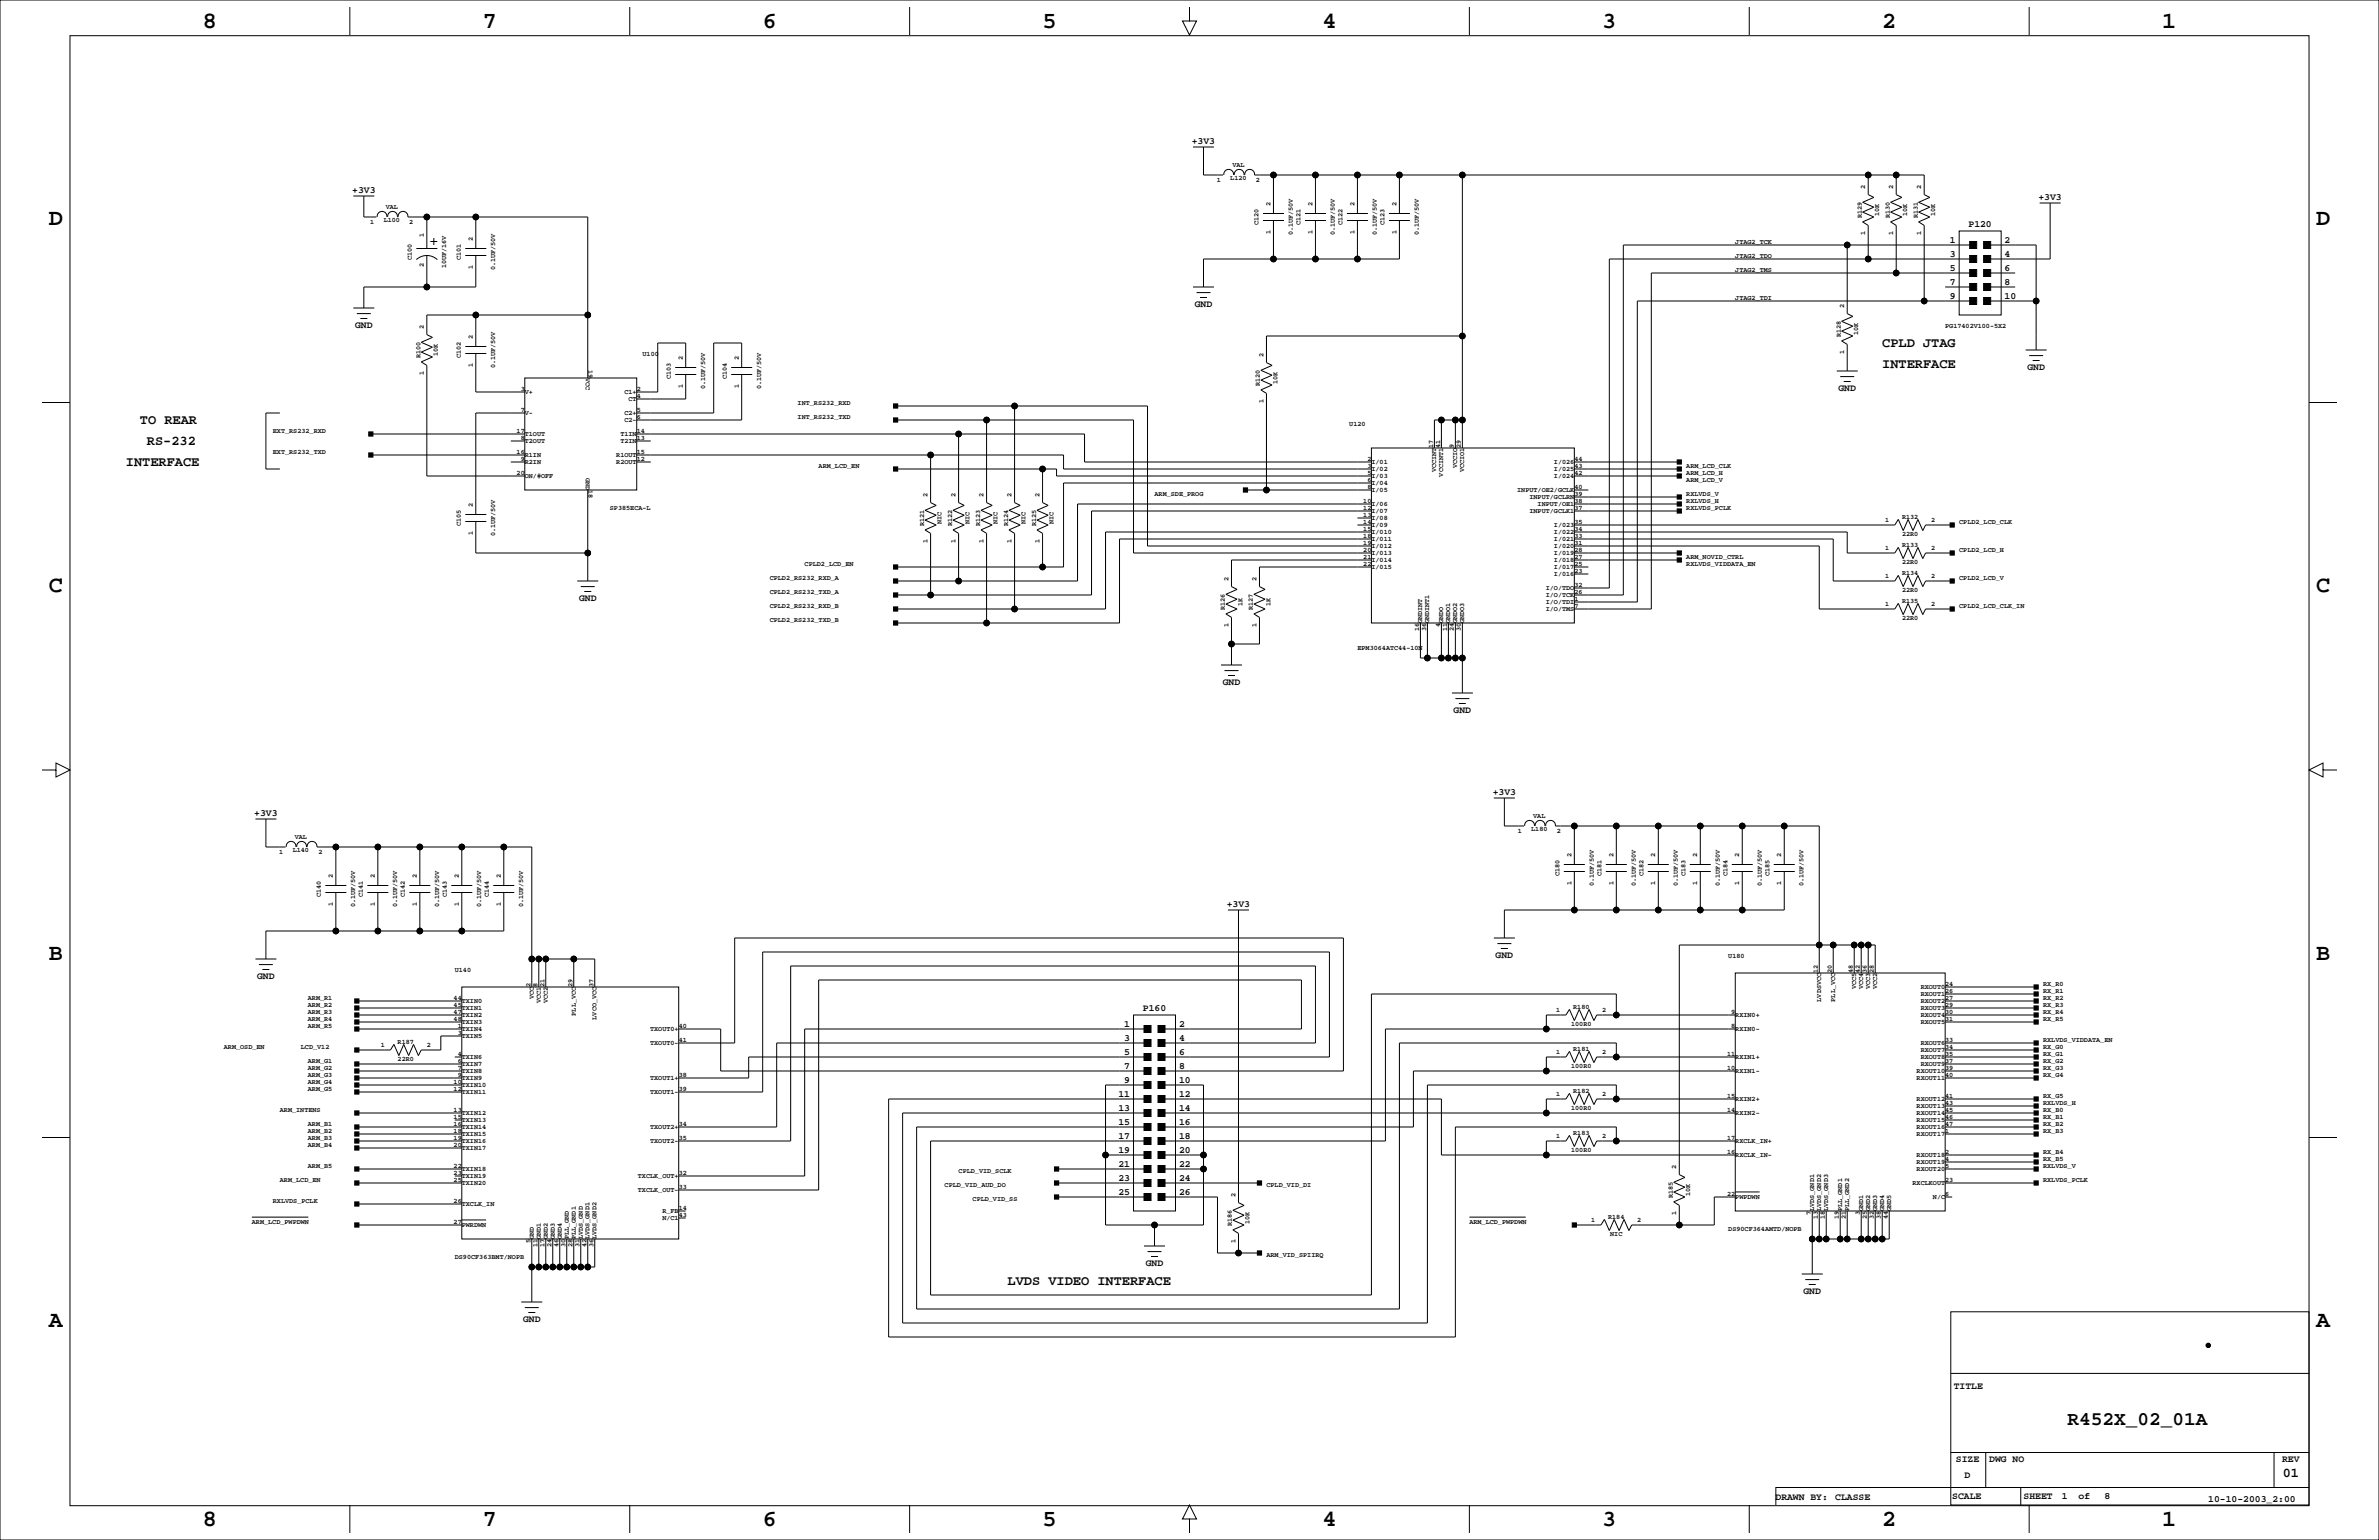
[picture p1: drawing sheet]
<svg xmlns="http://www.w3.org/2000/svg" width="864mm" height="559mm" viewBox="0 0 864 559" stroke-linecap="round" stroke-linejoin="round" font-family="sans-serif">
<defs><g id="words">
<g font-size="8.5">
<text x="73.7" y="10">8</text>
<text x="175.3" y="10">7</text>
<text x="276.9" y="10">6</text>
<text x="378.5" y="10">5</text>
<text x="480.1" y="10">4</text>
<text x="581.7" y="10">3</text>
<text x="683.3" y="10">2</text>
<text x="784.9" y="10">1</text>
<text x="17.8" y="81.6">D</text>
<text x="840.7" y="81.6">D</text>
<text x="17.8" y="215">C</text>
<text x="840.7" y="215">C</text>
<text x="17.8" y="348.3">B</text>
<text x="840.7" y="348.3">B</text>
<text x="17.8" y="481.7">A</text>
<text x="840.7" y="481.7">A</text>
<text x="73.7" y="553.8">8</text>
<text x="175.3" y="553.8">7</text>
<text x="276.9" y="553.8">6</text>
<text x="378.5" y="553.8">5</text>
<text x="480.1" y="553.8">4</text>
<text x="581.7" y="553.8">3</text>
<text x="683.3" y="553.8">2</text>
<text x="784.9" y="553.8">1</text>
</g>
<text font-size="7.1" x="750.6" y="517">R452X_02_01A</text>
<g font-size="4.9">
<text x="683.3" y="126">CPLD JTAG</text>
<text x="683.3" y="133.6">INTERFACE</text>
<text x="50.8" y="153.9">TO REAR</text>
<text x="53.3" y="161.6">RS-232</text>
<text x="45.7" y="169.2">INTERFACE</text>
<text x="365.8" y="466.4">LVDS VIDEO INTERFACE</text>
<text x="828.6" y="536.1">01</text>
</g>
<g font-size="3.5">
<text x="432.6" y="52.3">+3V3</text>
<text x="127.8" y="70.1">+3V3</text>
<text x="740" y="72.6">+3V3</text>
<text x="714.6" y="82.5">P120</text>
<text x="707.8" y="88.1">1</text>
<text x="727.7" y="88.1">2</text>
<text x="707.8" y="93.2">3</text>
<text x="727.7" y="93.2">4</text>
<text x="707.8" y="98.3">5</text>
<text x="727.7" y="98.3">6</text>
<text x="707.8" y="103.4">7</text>
<text x="727.7" y="103.4">8</text>
<text x="433.7" y="111.5">GND</text>
<text x="707.8" y="108.4">9</text>
<text x="727.7" y="108.4">10</text>
<text x="128.9" y="119.1">GND</text>
<text x="736" y="134.3">GND</text>
<text x="667.4" y="142">GND</text>
<text x="210.2" y="218.2">GND</text>
<text x="443.9" y="248.6">GND</text>
<text x="527.7" y="258.8">GND</text>
<text x="541.9" y="288.5">+3V3</text>
<text x="92.3" y="296.1">+3V3</text>
<text x="445.3" y="329.2">+3V3</text>
<text x="542.9" y="347.7">GND</text>
<text x="93.3" y="355.3">GND</text>
<text x="414.9" y="367">P160</text>
<text x="408.1" y="372.6">1</text>
<text x="408.1" y="377.7">3</text>
<text x="428" y="372.6">2</text>
<text x="428" y="377.7">4</text>
<text x="408.1" y="382.8">5</text>
<text x="428" y="382.8">6</text>
<text x="408.1" y="387.8">7</text>
<text x="428" y="387.8">8</text>
<text x="408.1" y="392.9">9</text>
<text x="428" y="392.9">10</text>
<text x="406" y="398">11</text>
<text x="428" y="398">12</text>
<text x="406" y="403.1">13</text>
<text x="428" y="403.1">14</text>
<text x="406" y="408.2">15</text>
<text x="406" y="413.2">17</text>
<text x="428" y="408.2">16</text>
<text x="428" y="413.2">18</text>
<text x="406" y="418.3">19</text>
<text x="428" y="418.3">20</text>
<text x="406" y="423.4">21</text>
<text x="428" y="423.4">22</text>
<text x="406" y="428.5">23</text>
<text x="428" y="428.5">24</text>
<text x="406" y="433.6">25</text>
<text x="428" y="433.6">26</text>
<text x="415.9" y="459.5">GND</text>
<text x="654.7" y="469.6">GND</text>
<text x="189.9" y="479.8">GND</text>
<text x="709.2" y="504.2">TITLE</text>
<text x="710" y="530.6">SIZE</text>
<text x="722.1" y="530.6">DWG NO</text>
<text x="828.4" y="530.6">REV</text>
<text x="713.2" y="536.2">D</text>
<text x="644.5" y="544.3">DRAWN BY:</text>
<text x="666.2" y="544.4">CLASSE</text>
<text x="708.7" y="544">SCALE</text>
<text x="734.6" y="544">SHEET</text>
<text x="748.5" y="544">1</text>
<text x="754.5" y="544">of</text>
<text x="764" y="544">8</text>
<text x="801.6" y="544.9">10-10-2003_2:00</text>
</g>
<g font-size="2.5">
<text x="441.7" y="66">1</text>
<text x="446.6" y="65.2">L120</text>
<text x="447.4" y="60.6">VAL</text>
<text x="455.9" y="66">2</text>
<text x="677.1" y="68.6" transform="rotate(-90 677.1 68.6)">2</text>
<text x="687.3" y="68.6" transform="rotate(-90 687.3 68.6)">2</text>
<text x="697.4" y="68.6" transform="rotate(-90 697.4 68.6)">2</text>
<text x="140" y="75.9">VAL</text>
<text x="461.2" y="74.7" transform="rotate(-90 461.2 74.7)">2</text>
<text x="476.4" y="74.7" transform="rotate(-90 476.4 74.7)">2</text>
<text x="491.7" y="74.7" transform="rotate(-90 491.7 74.7)">2</text>
<text x="506.9" y="74.7" transform="rotate(-90 506.9 74.7)">2</text>
<text x="134.4" y="81.2">1</text>
<text x="139.3" y="80.4">L100</text>
<text x="148.6" y="81.2">2</text>
<text x="456.9" y="81.7" transform="rotate(-90 456.9 81.7)">C120</text>
<text x="472.1" y="81.7" transform="rotate(-90 472.1 81.7)">C121</text>
<text x="487.4" y="81.7" transform="rotate(-90 487.4 81.7)">C122</text>
<text x="502.6" y="81.7" transform="rotate(-90 502.6 81.7)">C123</text>
<text x="675.8" y="79.2" transform="rotate(-90 675.8 79.2)">R129</text>
<text x="682.2" y="78.4" transform="rotate(-90 682.2 78.4)">10K</text>
<text x="686" y="79.2" transform="rotate(-90 686 79.2)">R130</text>
<text x="692.3" y="78.4" transform="rotate(-90 692.3 78.4)">10K</text>
<text x="696.1" y="79.2" transform="rotate(-90 696.1 79.2)">R131</text>
<text x="702.5" y="78.4" transform="rotate(-90 702.5 78.4)">10K</text>
<text x="153.9" y="85.9" transform="rotate(-90 153.9 85.9)">1</text>
<text x="171.6" y="87.4" transform="rotate(-90 171.6 87.4)">2</text>
<text x="461.2" y="84.8" transform="rotate(-90 461.2 84.8)">1</text>
<text x="469.3" y="85.4" transform="rotate(-90 469.3 85.4)">0.1UF/50V</text>
<text x="476.4" y="84.8" transform="rotate(-90 476.4 84.8)">1</text>
<text x="484.6" y="85.4" transform="rotate(-90 484.6 85.4)">0.1UF/50V</text>
<text x="491.7" y="84.8" transform="rotate(-90 491.7 84.8)">1</text>
<text x="499.8" y="85.4" transform="rotate(-90 499.8 85.4)">0.1UF/50V</text>
<text x="506.9" y="84.8" transform="rotate(-90 506.9 84.8)">1</text>
<text x="515" y="85.4" transform="rotate(-90 515 85.4)">0.1UF/50V</text>
<text x="629.9" y="88.4">JTAG2_TCK</text>
<text x="677.1" y="85.3" transform="rotate(-90 677.1 85.3)">1</text>
<text x="687.3" y="85.3" transform="rotate(-90 687.3 85.3)">1</text>
<text x="697.4" y="85.3" transform="rotate(-90 697.4 85.3)">1</text>
<text x="149.5" y="94.4" transform="rotate(-90 149.5 94.4)">C100</text>
<text x="167.3" y="94.4" transform="rotate(-90 167.3 94.4)">C101</text>
<text x="629.9" y="93.5">JTAG2_TDO</text>
<text x="153.9" y="96.7" transform="rotate(-90 153.9 96.7)">2</text>
<text x="162" y="97.4" transform="rotate(-90 162 97.4)">10UF/16V</text>
<text x="171.6" y="97.5" transform="rotate(-90 171.6 97.5)">1</text>
<text x="179.8" y="98.1" transform="rotate(-90 179.8 98.1)">0.1UF/50V</text>
<text x="629.9" y="98.6">JTAG2_TMS</text>
<text x="629.9" y="108.7">JTAG2_TDI</text>
<text x="669.5" y="111.8" transform="rotate(-90 669.5 111.8)">2</text>
<text x="153.9" y="119.4" transform="rotate(-90 153.9 119.4)">2</text>
<text x="706.1" y="118.9">PG17402V100-5X2</text>
<text x="171.6" y="122.9" transform="rotate(-90 171.6 122.9)">2</text>
<text x="668.2" y="122.3" transform="rotate(-90 668.2 122.3)">R128</text>
<text x="674.6" y="121.6" transform="rotate(-90 674.6 121.6)">10K</text>
<text x="152.6" y="130" transform="rotate(-90 152.6 130)">R100</text>
<text x="158.9" y="129.2" transform="rotate(-90 158.9 129.2)">10K</text>
<text x="167.3" y="130" transform="rotate(-90 167.3 130)">C102</text>
<text x="233.3" y="129">U100</text>
<text x="247.8" y="130.6" transform="rotate(-90 247.8 130.6)">2</text>
<text x="268.2" y="130.6" transform="rotate(-90 268.2 130.6)">2</text>
<text x="458.7" y="129.5" transform="rotate(-90 458.7 129.5)">2</text>
<text x="669.5" y="128.5" transform="rotate(-90 669.5 128.5)">1</text>
<text x="153.9" y="136.1" transform="rotate(-90 153.9 136.1)">1</text>
<text x="171.6" y="133.1" transform="rotate(-90 171.6 133.1)">1</text>
<text x="179.8" y="133.7" transform="rotate(-90 179.8 133.7)">0.1UF/50V</text>
<text x="212.7" y="137.2" transform="rotate(90 212.7 137.2)">VCC</text>
<text x="213.6" y="134.2" transform="rotate(90 213.6 134.2)">19</text>
<text x="243.5" y="137.6" transform="rotate(-90 243.5 137.6)">C103</text>
<text x="263.8" y="137.6" transform="rotate(-90 263.8 137.6)">C104</text>
<text x="189" y="141.7">3</text>
<text x="190.5" y="142.9">V+</text>
<text x="226.7" y="142.9">C1+</text>
<text x="231.1" y="141.7">2</text>
<text x="247.8" y="140.7" transform="rotate(-90 247.8 140.7)">1</text>
<text x="256" y="141.3" transform="rotate(-90 256 141.3)">0.1UF/50V</text>
<text x="268.2" y="140.7" transform="rotate(-90 268.2 140.7)">1</text>
<text x="276.3" y="141.3" transform="rotate(-90 276.3 141.3)">0.1UF/50V</text>
<text x="457.4" y="140.1" transform="rotate(-90 457.4 140.1)">R120</text>
<text x="463.7" y="139.4" transform="rotate(-90 463.7 139.4)">10K</text>
<text x="189" y="149.4">7</text>
<text x="228.2" y="145.5">CT</text>
<text x="231.1" y="149.4">5</text>
<text x="231.1" y="144.3">4</text>
<text x="289.6" y="146.8">INT_RS232_RXD</text>
<text x="458.7" y="146.3" transform="rotate(-90 458.7 146.3)">1</text>
<text x="190.5" y="150.6">V-</text>
<text x="226.7" y="153.1">C2-</text>
<text x="226.7" y="150.6">C2+</text>
<text x="231.1" y="151.9">6</text>
<text x="289.6" y="151.9">INT_RS232_TXD</text>
<text x="489.8" y="154.4">U120</text>
<text x="99.1" y="157">EXT_RS232_RXD</text>
<text x="187.5" y="157">17</text>
<text x="189" y="159.5">8</text>
<text x="190.5" y="160.7">T2OUT</text>
<text x="190.5" y="158.2">T1OUT</text>
<text x="225.2" y="160.7">T2IN</text>
<text x="225.2" y="158.2">T1IN</text>
<text x="231.1" y="159.5">13</text>
<text x="231.1" y="157">14</text>
<text x="99.1" y="164.6">EXT_RS232_TXD</text>
<text x="187.5" y="164.6">16</text>
<text x="189" y="167.1">9</text>
<text x="190.5" y="165.8">R1IN</text>
<text x="223.7" y="165.8">R1OUT</text>
<text x="231.1" y="167.1">12</text>
<text x="231.1" y="164.6">15</text>
<text x="496.4" y="167.1">2</text>
<text x="520.2" y="162.6" transform="rotate(-90 520.2 162.6)">17</text>
<text x="522.7" y="162.6" transform="rotate(-90 522.7 162.6)">41</text>
<text x="527.8" y="162.6" transform="rotate(-90 527.8 162.6)">9</text>
<text x="530.4" y="162.6" transform="rotate(-90 530.4 162.6)">29</text>
<text x="571.5" y="167.1">44</text>
<text x="187.5" y="172.2">20</text>
<text x="190.5" y="173.4">ON/#OFF</text>
<text x="190.5" y="168.3">R2IN</text>
<text x="212.7" y="173.4" transform="rotate(90 212.7 173.4)">GND</text>
<text x="223.7" y="168.3">R2OUT</text>
<text x="297.2" y="169.7">ARM_LCD_EN</text>
<text x="496.4" y="172.2">5</text>
<text x="496.4" y="169.7">3</text>
<text x="497.8" y="173.4">I/03</text>
<text x="497.8" y="170.9">I/02</text>
<text x="497.8" y="168.3">I/01</text>
<text x="521.4" y="171.4" transform="rotate(-90 521.4 171.4)">VCCINT</text>
<text x="523.9" y="172.9" transform="rotate(-90 523.9 172.9)">VCCINT1</text>
<text x="529" y="170" transform="rotate(-90 529 170)">VCCIO</text>
<text x="531.6" y="171.4" transform="rotate(-90 531.6 171.4)">VCCIO1</text>
<text x="564.1" y="173.4">I/024</text>
<text x="564.1" y="170.9">I/025</text>
<text x="564.1" y="168.3">I/026</text>
<text x="571.5" y="172.2">42</text>
<text x="571.5" y="169.7">43</text>
<text x="612.1" y="172.2">ARM_LCD_H</text>
<text x="612.1" y="169.7">ARM_LCD_CLK</text>
<text x="213.6" y="177.8" transform="rotate(90 213.6 177.8)">18</text>
<text x="419.1" y="179.8">ARM_SDE_PROG</text>
<text x="496.4" y="177.3">8</text>
<text x="496.4" y="174.8">6</text>
<text x="497.8" y="178.5">I/05</text>
<text x="497.8" y="176">I/04</text>
<text x="550.8" y="178.5">INPUT/OE2/GCLK</text>
<text x="571.5" y="179.8">39</text>
<text x="571.5" y="177.3">40</text>
<text x="612.1" y="179.8">RXLVDS_V</text>
<text x="612.1" y="174.8">ARM_LCD_V</text>
<text x="171.6" y="183.9" transform="rotate(-90 171.6 183.9)">2</text>
<text x="221.4" y="184.9">SP385ECA-L</text>
<text x="336.7" y="180.3" transform="rotate(-90 336.7 180.3)">2</text>
<text x="346.9" y="180.3" transform="rotate(-90 346.9 180.3)">2</text>
<text x="357.1" y="180.3" transform="rotate(-90 357.1 180.3)">2</text>
<text x="367.2" y="180.3" transform="rotate(-90 367.2 180.3)">2</text>
<text x="377.4" y="180.3" transform="rotate(-90 377.4 180.3)">2</text>
<text x="494.9" y="184.9">12</text>
<text x="494.9" y="182.4">10</text>
<text x="497.8" y="183.6">I/06</text>
<text x="555.2" y="181">INPUT/GCLRN</text>
<text x="558.2" y="183.6">INPUT/OE1</text>
<text x="571.5" y="184.9">37</text>
<text x="571.5" y="182.4">38</text>
<text x="612.1" y="182.4">RXLVDS_H</text>
<text x="612.1" y="184.9">RXLVDS_PCLK</text>
<text x="167.3" y="190.9" transform="rotate(-90 167.3 190.9)">C105</text>
<text x="335.5" y="190.9" transform="rotate(-90 335.5 190.9)">R121</text>
<text x="341.8" y="190.2" transform="rotate(-90 341.8 190.2)">NIC</text>
<text x="345.6" y="190.9" transform="rotate(-90 345.6 190.9)">R122</text>
<text x="352" y="190.2" transform="rotate(-90 352 190.2)">NIC</text>
<text x="355.8" y="190.9" transform="rotate(-90 355.8 190.9)">R123</text>
<text x="362.1" y="190.2" transform="rotate(-90 362.1 190.2)">NIC</text>
<text x="365.9" y="190.9" transform="rotate(-90 365.9 190.9)">R124</text>
<text x="372.3" y="190.2" transform="rotate(-90 372.3 190.2)">NIC</text>
<text x="376.1" y="190.9" transform="rotate(-90 376.1 190.9)">R125</text>
<text x="382.5" y="190.2" transform="rotate(-90 382.5 190.2)">NIC</text>
<text x="494.9" y="190">14</text>
<text x="494.9" y="187.5">13</text>
<text x="497.8" y="191.2">I/09</text>
<text x="497.8" y="188.7">I/08</text>
<text x="497.8" y="186.1">I/07</text>
<text x="555.2" y="186.1">INPUT/GCLK1</text>
<text x="564.1" y="191.2">I/023</text>
<text x="571.5" y="190">35</text>
<text x="684.3" y="189.4">1</text>
<text x="690.5" y="188.1">R132</text>
<text x="701" y="189.4">2</text>
<text x="711.2" y="190">CPLD2_LCD_CLK</text>
<text x="171.6" y="194" transform="rotate(-90 171.6 194)">1</text>
<text x="179.8" y="194.6" transform="rotate(-90 179.8 194.6)">0.1UF/50V</text>
<text x="336.7" y="197.1" transform="rotate(-90 336.7 197.1)">1</text>
<text x="346.9" y="197.1" transform="rotate(-90 346.9 197.1)">1</text>
<text x="357.1" y="197.1" transform="rotate(-90 357.1 197.1)">1</text>
<text x="367.2" y="197.1" transform="rotate(-90 367.2 197.1)">1</text>
<text x="377.4" y="197.1" transform="rotate(-90 377.4 197.1)">1</text>
<text x="494.9" y="197.6">19</text>
<text x="494.9" y="195.1">18</text>
<text x="494.9" y="192.5">15</text>
<text x="497.8" y="196.3">I/011</text>
<text x="497.8" y="193.7">I/010</text>
<text x="564.1" y="196.3">I/021</text>
<text x="564.1" y="193.7">I/022</text>
<text x="571.5" y="197.6">31</text>
<text x="571.5" y="195.1">33</text>
<text x="571.5" y="192.5">34</text>
<text x="690.5" y="194.5">22R0</text>
<text x="494.9" y="202.7">21</text>
<text x="494.9" y="200.2">20</text>
<text x="497.8" y="203.9">I/014</text>
<text x="497.8" y="201.4">I/013</text>
<text x="497.8" y="198.8">I/012</text>
<text x="564.1" y="203.9">I/018</text>
<text x="564.1" y="201.4">I/019</text>
<text x="564.1" y="198.8">I/020</text>
<text x="571.5" y="202.7">27</text>
<text x="571.5" y="200.2">28</text>
<text x="612.1" y="202.7">ARM_NOVID_CTRL</text>
<text x="684.3" y="199.6">1</text>
<text x="690.5" y="198.3">R133</text>
<text x="701" y="199.6">2</text>
<text x="711.2" y="200.2">CPLD2_LCD_H</text>
<text x="292.1" y="205.2">CPLD2_LCD_EN</text>
<text x="494.9" y="205.2">22</text>
<text x="497.8" y="206.4">I/015</text>
<text x="564.1" y="209">I/016</text>
<text x="564.1" y="206.4">I/017</text>
<text x="571.5" y="207.8">23</text>
<text x="571.5" y="205.2">25</text>
<text x="612.1" y="205.2">RXLVDS_VIDDATA_EN</text>
<text x="684.3" y="209.7">1</text>
<text x="690.5" y="208.5">R134</text>
<text x="690.5" y="204.7">22R0</text>
<text x="701" y="209.7">2</text>
<text x="279.4" y="210.3">CPLD2_RS232_RXD_A</text>
<text x="279.4" y="215.4">CPLD2_RS232_TXD_A</text>
<text x="446" y="210.8" transform="rotate(-90 446 210.8)">2</text>
<text x="456.1" y="210.8" transform="rotate(-90 456.1 210.8)">2</text>
<text x="561.1" y="214.1">I/O/TDO</text>
<text x="571.5" y="215.4">26</text>
<text x="571.5" y="212.9">32</text>
<text x="690.5" y="214.8">22R0</text>
<text x="711.2" y="210.3">CPLD2_LCD_V</text>
<text x="279.4" y="220.5">CPLD2_RS232_RXD_B</text>
<text x="444.7" y="221.4" transform="rotate(-90 444.7 221.4)">R126</text>
<text x="451" y="219.9" transform="rotate(-90 451 219.9)">1K</text>
<text x="454.8" y="221.4" transform="rotate(-90 454.8 221.4)">R127</text>
<text x="461.2" y="219.9" transform="rotate(-90 461.2 219.9)">1K</text>
<text x="561.1" y="216.6">I/O/TCK</text>
<text x="561.1" y="221.7">I/O/TMS</text>
<text x="561.1" y="219.1">I/O/TDI</text>
<text x="571.5" y="220.5">7</text>
<text x="571.5" y="217.9">1</text>
<text x="684.3" y="219.9">1</text>
<text x="690.5" y="218.6">R135</text>
<text x="701" y="219.9">2</text>
<text x="711.2" y="220.5">CPLD2_LCD_CLK_IN</text>
<text x="279.4" y="225.6">CPLD2_RS232_TXD_B</text>
<text x="446" y="227.5" transform="rotate(-90 446 227.5)">1</text>
<text x="456.1" y="227.5" transform="rotate(-90 456.1 227.5)">1</text>
<text x="516.3" y="226.1" transform="rotate(-90 516.3 226.1)">GNDINT</text>
<text x="518.9" y="226.1" transform="rotate(-90 518.9 226.1)">GNDINT1</text>
<text x="522.7" y="227.5" transform="rotate(-90 522.7 227.5)">4</text>
<text x="523.9" y="226.1" transform="rotate(-90 523.9 226.1)">GNDO</text>
<text x="526.5" y="226.1" transform="rotate(-90 526.5 226.1)">GNDO1</text>
<text x="529" y="226.1" transform="rotate(-90 529 226.1)">GNDO2</text>
<text x="531.6" y="226.1" transform="rotate(-90 531.6 226.1)">GNDO3</text>
<text x="690.5" y="225">22R0</text>
<text x="515.1" y="229" transform="rotate(-90 515.1 229)">16</text>
<text x="517.7" y="229" transform="rotate(-90 517.7 229)">36</text>
<text x="525.3" y="229" transform="rotate(-90 525.3 229)">11</text>
<text x="527.8" y="229" transform="rotate(-90 527.8 229)">24</text>
<text x="530.4" y="229" transform="rotate(-90 530.4 229)">30</text>
<text x="492.8" y="235.7">EPM3064ATC44-10N</text>
<text x="556.6" y="296.9">VAL</text>
<text x="107" y="304.5">VAL</text>
<text x="551" y="302.2">1</text>
<text x="555.8" y="301.4">L180</text>
<text x="565.2" y="302.2">2</text>
<text x="101.4" y="309.8">1</text>
<text x="106.3" y="309">L140</text>
<text x="115.6" y="309.8">2</text>
<text x="570.4" y="310.9" transform="rotate(-90 570.4 310.9)">2</text>
<text x="585.7" y="310.9" transform="rotate(-90 585.7 310.9)">2</text>
<text x="600.9" y="310.9" transform="rotate(-90 600.9 310.9)">2</text>
<text x="616.1" y="310.9" transform="rotate(-90 616.1 310.9)">2</text>
<text x="631.4" y="310.9" transform="rotate(-90 631.4 310.9)">2</text>
<text x="646.6" y="310.9" transform="rotate(-90 646.6 310.9)">2</text>
<text x="566.1" y="317.9" transform="rotate(-90 566.1 317.9)">C180</text>
<text x="581.3" y="317.9" transform="rotate(-90 581.3 317.9)">C181</text>
<text x="596.6" y="317.9" transform="rotate(-90 596.6 317.9)">C182</text>
<text x="611.8" y="317.9" transform="rotate(-90 611.8 317.9)">C183</text>
<text x="627.1" y="317.9" transform="rotate(-90 627.1 317.9)">C184</text>
<text x="642.3" y="317.9" transform="rotate(-90 642.3 317.9)">C185</text>
<text x="120.8" y="318.5" transform="rotate(-90 120.8 318.5)">2</text>
<text x="136.1" y="318.5" transform="rotate(-90 136.1 318.5)">2</text>
<text x="151.3" y="318.5" transform="rotate(-90 151.3 318.5)">2</text>
<text x="166.6" y="318.5" transform="rotate(-90 166.6 318.5)">2</text>
<text x="181.8" y="318.5" transform="rotate(-90 181.8 318.5)">2</text>
<text x="570.4" y="321" transform="rotate(-90 570.4 321)">1</text>
<text x="578.5" y="321.6" transform="rotate(-90 578.5 321.6)">0.1UF/50V</text>
<text x="585.7" y="321" transform="rotate(-90 585.7 321)">1</text>
<text x="593.8" y="321.6" transform="rotate(-90 593.8 321.6)">0.1UF/50V</text>
<text x="600.9" y="321" transform="rotate(-90 600.9 321)">1</text>
<text x="609" y="321.6" transform="rotate(-90 609 321.6)">0.1UF/50V</text>
<text x="616.1" y="321" transform="rotate(-90 616.1 321)">1</text>
<text x="624.3" y="321.6" transform="rotate(-90 624.3 321.6)">0.1UF/50V</text>
<text x="631.4" y="321" transform="rotate(-90 631.4 321)">1</text>
<text x="639.5" y="321.6" transform="rotate(-90 639.5 321.6)">0.1UF/50V</text>
<text x="646.6" y="321" transform="rotate(-90 646.6 321)">1</text>
<text x="654.7" y="321.6" transform="rotate(-90 654.7 321.6)">0.1UF/50V</text>
<text x="116.5" y="325.5" transform="rotate(-90 116.5 325.5)">C140</text>
<text x="120.8" y="328.6" transform="rotate(-90 120.8 328.6)">1</text>
<text x="129" y="329.2" transform="rotate(-90 129 329.2)">0.1UF/50V</text>
<text x="131.8" y="325.5" transform="rotate(-90 131.8 325.5)">C141</text>
<text x="136.1" y="328.6" transform="rotate(-90 136.1 328.6)">1</text>
<text x="144.2" y="329.2" transform="rotate(-90 144.2 329.2)">0.1UF/50V</text>
<text x="147" y="325.5" transform="rotate(-90 147 325.5)">C142</text>
<text x="151.3" y="328.6" transform="rotate(-90 151.3 328.6)">1</text>
<text x="159.4" y="329.2" transform="rotate(-90 159.4 329.2)">0.1UF/50V</text>
<text x="162.2" y="325.5" transform="rotate(-90 162.2 325.5)">C143</text>
<text x="166.6" y="328.6" transform="rotate(-90 166.6 328.6)">1</text>
<text x="174.7" y="329.2" transform="rotate(-90 174.7 329.2)">0.1UF/50V</text>
<text x="177.5" y="325.5" transform="rotate(-90 177.5 325.5)">C144</text>
<text x="181.8" y="328.6" transform="rotate(-90 181.8 328.6)">1</text>
<text x="189.9" y="329.2" transform="rotate(-90 189.9 329.2)">0.1UF/50V</text>
<text x="627.4" y="347.5">U180</text>
<text x="165.1" y="352.6">U140</text>
<text x="659.9" y="353.1" transform="rotate(-90 659.9 353.1)">12</text>
<text x="665" y="353.1" transform="rotate(-90 665 353.1)">20</text>
<text x="672.6" y="353.1" transform="rotate(-90 672.6 353.1)">48</text>
<text x="675.1" y="353.1" transform="rotate(-90 675.1 353.1)">42</text>
<text x="677.7" y="353.1" transform="rotate(-90 677.7 353.1)">36</text>
<text x="680.2" y="353.1" transform="rotate(-90 680.2 353.1)">28</text>
<text x="192.5" y="358.1" transform="rotate(-90 192.5 358.1)">2</text>
<text x="195.1" y="358.1" transform="rotate(-90 195.1 358.1)">8</text>
<text x="197.6" y="358.1" transform="rotate(-90 197.6 358.1)">21</text>
<text x="207.8" y="358.1" transform="rotate(-90 207.8 358.1)">29</text>
<text x="215.4" y="358.1" transform="rotate(-90 215.4 358.1)">37</text>
<text x="673.8" y="359" transform="rotate(-90 673.8 359)">VCC5</text>
<text x="676.3" y="359" transform="rotate(-90 676.3 359)">VCC4</text>
<text x="678.9" y="359" transform="rotate(-90 678.9 359)">VCC3</text>
<text x="681.4" y="359" transform="rotate(-90 681.4 359)">VCC2</text>
<text x="697.2" y="358.8">RXOUT0</text>
<text x="706.1" y="357.6">24</text>
<text x="741.7" y="357.6">RX_R0</text>
<text x="111.8" y="365.3">ARM_R2</text>
<text x="111.8" y="362.7">ARM_R1</text>
<text x="164.7" y="365.3">45</text>
<text x="164.7" y="362.7">44</text>
<text x="167.6" y="363.9">TXIN0</text>
<text x="193.7" y="362.6" transform="rotate(-90 193.7 362.6)">VCC</text>
<text x="196.3" y="364.1" transform="rotate(-90 196.3 364.1)">VCC1</text>
<text x="198.8" y="364.1" transform="rotate(-90 198.8 364.1)">VCC2</text>
<text x="571.1" y="365.9">R180</text>
<text x="661.1" y="363.4" transform="rotate(-90 661.1 363.4)">LVDSVCC</text>
<text x="666.2" y="363.4" transform="rotate(-90 666.2 363.4)">PLL_VCC</text>
<text x="697.2" y="363.9">RXOUT2</text>
<text x="697.2" y="361.4">RXOUT1</text>
<text x="706.1" y="365.3">29</text>
<text x="706.1" y="362.7">27</text>
<text x="706.1" y="360.2">26</text>
<text x="741.7" y="365.3">RX_R3</text>
<text x="741.7" y="362.7">RX_R2</text>
<text x="741.7" y="360.2">RX_R1</text>
<text x="111.8" y="370.3">ARM_R4</text>
<text x="111.8" y="367.8">ARM_R3</text>
<text x="164.7" y="370.3">48</text>
<text x="164.7" y="367.8">47</text>
<text x="167.6" y="371.5">TXIN3</text>
<text x="167.6" y="369">TXIN2</text>
<text x="167.6" y="366.5">TXIN1</text>
<text x="209" y="368.5" transform="rotate(-90 209 368.5)">PLL_VCC</text>
<text x="216.6" y="370" transform="rotate(-90 216.6 370)">LVCO_VCC</text>
<text x="564.9" y="367.2">1</text>
<text x="581.7" y="367.2">2</text>
<text x="628.4" y="367.8">9</text>
<text x="629.9" y="369">RXIN0+</text>
<text x="697.2" y="371.5">RXOUT5</text>
<text x="697.2" y="369">RXOUT4</text>
<text x="697.2" y="366.5">RXOUT3</text>
<text x="706.1" y="370.3">31</text>
<text x="706.1" y="367.8">30</text>
<text x="741.7" y="370.3">RX_R5</text>
<text x="741.7" y="367.8">RX_R4</text>
<text x="111.8" y="372.9">ARM_R5</text>
<text x="166.2" y="375.4">3</text>
<text x="166.2" y="372.9">1</text>
<text x="167.6" y="376.6">TXIN5</text>
<text x="167.6" y="374.1">TXIN4</text>
<text x="236" y="374.1">TXOUT0+</text>
<text x="246.4" y="372.9">40</text>
<text x="246.4" y="378">41</text>
<text x="570.3" y="372.3">100R0</text>
<text x="628.4" y="372.9">8</text>
<text x="629.9" y="374.1">RXIN0-</text>
<text x="706.1" y="378">33</text>
<text x="741.7" y="378">RXLVDS_VIDDATA_EN</text>
<text x="81.3" y="380.5">ARM_OSD_EN</text>
<text x="109.2" y="380.5">LCD_V12</text>
<text x="138.2" y="379.9">1</text>
<text x="144.4" y="378.6">R187</text>
<text x="154.9" y="379.9">2</text>
<text x="166.2" y="383">4</text>
<text x="236" y="379.2">TXOUT0-</text>
<text x="564.9" y="382.5">1</text>
<text x="571.1" y="381.2">R181</text>
<text x="581.7" y="382.5">2</text>
<text x="627" y="383">11</text>
<text x="697.2" y="381.7">RXOUT7</text>
<text x="697.2" y="379.2">RXOUT6</text>
<text x="706.1" y="383">35</text>
<text x="706.1" y="380.5">34</text>
<text x="741.7" y="383">RX_G1</text>
<text x="741.7" y="380.5">RX_G0</text>
<text x="111.8" y="388.1">ARM_G2</text>
<text x="111.8" y="385.6">ARM_G1</text>
<text x="144.4" y="385">22R0</text>
<text x="166.2" y="388.1">7</text>
<text x="166.2" y="385.6">6</text>
<text x="167.6" y="389.3">TXIN8</text>
<text x="167.6" y="386.8">TXIN7</text>
<text x="167.6" y="384.2">TXIN6</text>
<text x="570.3" y="387.5">100R0</text>
<text x="627" y="388.1">10</text>
<text x="629.9" y="389.3">RXIN1-</text>
<text x="629.9" y="384.2">RXIN1+</text>
<text x="695.7" y="389.3">RXOUT10</text>
<text x="697.2" y="386.8">RXOUT9</text>
<text x="697.2" y="384.2">RXOUT8</text>
<text x="706.1" y="388.1">39</text>
<text x="706.1" y="385.6">37</text>
<text x="741.7" y="388.1">RX_G3</text>
<text x="741.7" y="385.6">RX_G2</text>
<text x="111.8" y="395.7">ARM_G5</text>
<text x="111.8" y="393.2">ARM_G4</text>
<text x="111.8" y="390.7">ARM_G3</text>
<text x="164.7" y="395.7">12</text>
<text x="164.7" y="393.2">10</text>
<text x="166.2" y="390.7">9</text>
<text x="167.6" y="394.4">TXIN10</text>
<text x="167.6" y="391.9">TXIN9</text>
<text x="236" y="391.9">TXOUT1+</text>
<text x="246.4" y="395.7">39</text>
<text x="246.4" y="390.7">38</text>
<text x="695.7" y="391.9">RXOUT11</text>
<text x="706.1" y="390.7">40</text>
<text x="741.7" y="390.7">RX_G4</text>
<text x="167.6" y="396.9">TXIN11</text>
<text x="236" y="396.9">TXOUT1-</text>
<text x="564.9" y="397.7">1</text>
<text x="571.1" y="396.4">R182</text>
<text x="581.7" y="397.7">2</text>
<text x="627" y="398.3">15</text>
<text x="629.9" y="399.5">RXIN2+</text>
<text x="695.7" y="399.5">RXOUT12</text>
<text x="706.1" y="400.8">43</text>
<text x="706.1" y="398.3">41</text>
<text x="741.7" y="400.8">RXLVDS_H</text>
<text x="741.7" y="398.3">RX_G5</text>
<text x="101.6" y="403.4">ARM_INTENS</text>
<text x="164.7" y="405.9">15</text>
<text x="164.7" y="403.4">13</text>
<text x="167.6" y="407.1">TXIN13</text>
<text x="167.6" y="404.6">TXIN12</text>
<text x="570.3" y="402.8">100R0</text>
<text x="627" y="403.4">14</text>
<text x="629.9" y="404.6">RXIN2-</text>
<text x="695.7" y="407.1">RXOUT15</text>
<text x="695.7" y="404.6">RXOUT14</text>
<text x="695.7" y="402">RXOUT13</text>
<text x="706.1" y="405.9">46</text>
<text x="706.1" y="403.4">45</text>
<text x="741.7" y="405.9">RX_B1</text>
<text x="741.7" y="403.4">RX_B0</text>
<text x="111.8" y="413.5">ARM_B3</text>
<text x="111.8" y="411">ARM_B2</text>
<text x="111.8" y="408.4">ARM_B1</text>
<text x="164.7" y="413.5">19</text>
<text x="164.7" y="411">18</text>
<text x="164.7" y="408.4">16</text>
<text x="167.6" y="412.2">TXIN15</text>
<text x="167.6" y="409.6">TXIN14</text>
<text x="236" y="409.6">TXOUT2+</text>
<text x="246.4" y="413.5">35</text>
<text x="246.4" y="408.4">34</text>
<text x="564.9" y="412.9">1</text>
<text x="571.1" y="411.7">R183</text>
<text x="581.7" y="412.9">2</text>
<text x="627" y="413.5">17</text>
<text x="695.7" y="412.2">RXOUT17</text>
<text x="695.7" y="409.6">RXOUT16</text>
<text x="706.1" y="411">1</text>
<text x="706.1" y="408.4">47</text>
<text x="741.7" y="411">RX_B3</text>
<text x="741.7" y="408.4">RX_B2</text>
<text x="111.8" y="416.1">ARM_B4</text>
<text x="164.7" y="416.1">20</text>
<text x="167.6" y="417.3">TXIN17</text>
<text x="167.6" y="414.7">TXIN16</text>
<text x="236" y="414.7">TXOUT2-</text>
<text x="570.3" y="418">100R0</text>
<text x="627" y="418.6">16</text>
<text x="629.9" y="414.7">RXCLK_IN+</text>
<text x="629.9" y="419.8">RXCLK_IN-</text>
<text x="695.7" y="419.8">RXOUT18</text>
<text x="706.1" y="418.6">2</text>
<text x="741.7" y="418.6">RX_B4</text>
<text x="111.8" y="423.7">ARM_B5</text>
<text x="164.7" y="423.7">22</text>
<text x="167.6" y="424.9">TXIN18</text>
<text x="348" y="425.8">CPLD_VID_SCLK</text>
<text x="608.5" y="424.2" transform="rotate(-90 608.5 424.2)">2</text>
<text x="695.7" y="424.9">RXOUT20</text>
<text x="695.7" y="422.3">RXOUT19</text>
<text x="706.1" y="423.7">5</text>
<text x="706.1" y="421.1">4</text>
<text x="741.7" y="423.7">RXLVDS_V</text>
<text x="741.7" y="421.1">RX_B5</text>
<text x="101.6" y="428.8">ARM_LCD_EN</text>
<text x="164.7" y="428.8">25</text>
<text x="164.7" y="426.2">23</text>
<text x="167.6" y="430">TXIN20</text>
<text x="167.6" y="427.4">TXIN19</text>
<text x="231.6" y="427.4">TXCLK_OUT+</text>
<text x="246.4" y="431.3">33</text>
<text x="246.4" y="426.2">32</text>
<text x="342.9" y="430.9">CPLD_VID_AUD_DO</text>
<text x="459.7" y="430.9">CPLD_VID_DI</text>
<text x="694.3" y="430">RXCLKOUT</text>
<text x="706.1" y="428.8">23</text>
<text x="741.7" y="428.8">RXLVDS_PCLK</text>
<text x="99.1" y="436.4">RXLVDS_PCLK</text>
<text x="164.7" y="436.4">26</text>
<text x="167.6" y="437.6">TXCLK_IN</text>
<text x="231.6" y="432.5">TXCLK_OUT-</text>
<text x="353.1" y="436">CPLD_VID_SS</text>
<text x="448.5" y="434.3" transform="rotate(-90 448.5 434.3)">2</text>
<text x="607.2" y="434.8" transform="rotate(-90 607.2 434.8)">R185</text>
<text x="613.6" y="434" transform="rotate(-90 613.6 434)">10K</text>
<text x="627" y="433.8">22</text>
<text x="629.9" y="435">PWPDWN</text>
<text x="701.7" y="435">N/C</text>
<text x="706.1" y="433.8">6</text>
<text x="91.4" y="444">ARM_LCD_PWPDWN</text>
<text x="164.7" y="444">27</text>
<text x="240.5" y="442.7">N/C1</text>
<text x="240.5" y="440.1">R_FB</text>
<text x="246.4" y="441.5">43</text>
<text x="246.4" y="438.9">14</text>
<text x="533.4" y="444">ARM_LCD_PWPDWN</text>
<text x="577.6" y="443.4">1</text>
<text x="583.8" y="442.1">R184</text>
<text x="594.4" y="443.4">2</text>
<text x="608.5" y="440.9" transform="rotate(-90 608.5 440.9)">1</text>
<text x="657.4" y="440.9" transform="rotate(-90 657.4 440.9)">7</text>
<text x="658.6" y="439.4" transform="rotate(-90 658.6 439.4)">LVDS_GND1</text>
<text x="659.9" y="442.4" transform="rotate(-90 659.9 442.4)">13</text>
<text x="661.1" y="439.4" transform="rotate(-90 661.1 439.4)">LVDS_GND2</text>
<text x="662.4" y="442.4" transform="rotate(-90 662.4 442.4)">18</text>
<text x="663.6" y="439.4" transform="rotate(-90 663.6 439.4)">LVDS_GND3</text>
<text x="667.5" y="442.4" transform="rotate(-90 667.5 442.4)">19</text>
<text x="668.7" y="439.4" transform="rotate(-90 668.7 439.4)">PLL_GND1</text>
<text x="670.1" y="442.4" transform="rotate(-90 670.1 442.4)">21</text>
<text x="671.3" y="439.4" transform="rotate(-90 671.3 439.4)">PLL_GND2</text>
<text x="675.1" y="440.9" transform="rotate(-90 675.1 440.9)">3</text>
<text x="676.3" y="439.4" transform="rotate(-90 676.3 439.4)">GND1</text>
<text x="677.7" y="442.4" transform="rotate(-90 677.7 442.4)">25</text>
<text x="678.9" y="439.4" transform="rotate(-90 678.9 439.4)">GND2</text>
<text x="680.2" y="442.4" transform="rotate(-90 680.2 442.4)">32</text>
<text x="681.4" y="439.4" transform="rotate(-90 681.4 439.4)">GND3</text>
<text x="682.8" y="442.4" transform="rotate(-90 682.8 442.4)">38</text>
<text x="684" y="439.4" transform="rotate(-90 684 439.4)">GND4</text>
<text x="685.3" y="442.4" transform="rotate(-90 685.3 442.4)">44</text>
<text x="686.5" y="439.4" transform="rotate(-90 686.5 439.4)">GND5</text>
<text x="167.6" y="445.2">PWRDWN</text>
<text x="193.7" y="449.6" transform="rotate(-90 193.7 449.6)">GND</text>
<text x="196.3" y="449.6" transform="rotate(-90 196.3 449.6)">GND1</text>
<text x="198.8" y="449.6" transform="rotate(-90 198.8 449.6)">GND2</text>
<text x="201.4" y="449.6" transform="rotate(-90 201.4 449.6)">GND3</text>
<text x="203.9" y="449.6" transform="rotate(-90 203.9 449.6)">GND4</text>
<text x="206.4" y="449.6" transform="rotate(-90 206.4 449.6)">PLL_GND</text>
<text x="209" y="449.6" transform="rotate(-90 209 449.6)">PLL_GND1</text>
<text x="211.5" y="449.6" transform="rotate(-90 211.5 449.6)">LVDS_GND</text>
<text x="214.1" y="449.6" transform="rotate(-90 214.1 449.6)">LVDS_GND1</text>
<text x="216.6" y="449.6" transform="rotate(-90 216.6 449.6)">LVDS_GND2</text>
<text x="447.2" y="444.9" transform="rotate(-90 447.2 444.9)">R186</text>
<text x="453.6" y="444.2" transform="rotate(-90 453.6 444.2)">10K</text>
<text x="584.5" y="448.5">NIC</text>
<text x="627.4" y="446.5">DS90CF364AMTD/NOPB</text>
<text x="192.5" y="451.1" transform="rotate(-90 192.5 451.1)">5</text>
<text x="195.1" y="452.5" transform="rotate(-90 195.1 452.5)">11</text>
<text x="197.6" y="452.5" transform="rotate(-90 197.6 452.5)">17</text>
<text x="200.2" y="452.5" transform="rotate(-90 200.2 452.5)">24</text>
<text x="202.7" y="452.5" transform="rotate(-90 202.7 452.5)">46</text>
<text x="205.2" y="452.5" transform="rotate(-90 205.2 452.5)">30</text>
<text x="207.8" y="452.5" transform="rotate(-90 207.8 452.5)">28</text>
<text x="210.3" y="452.5" transform="rotate(-90 210.3 452.5)">31</text>
<text x="212.9" y="452.5" transform="rotate(-90 212.9 452.5)">42</text>
<text x="215.4" y="452.5" transform="rotate(-90 215.4 452.5)">36</text>
<text x="448.5" y="451.1" transform="rotate(-90 448.5 451.1)">1</text>
<text x="165.1" y="456.7">DS90CF363BMT/NOPB</text>
<text x="459.7" y="456.3">ARM_VID_SPIIRQ</text>
</g>
</g></defs>
<g fill="none" stroke="#000" stroke-width=".36">
<path d="M0 0h863.6v558.8h-863.6zM25.4 13h812.8v533.4h-812.8zM127 2.5v10.2M228.6 2.5v10.2M330.2 2.5v10.2M431.8 2.5v5.1h2.5l-2.5 5.1-2.5-5.1h2.5M533.4 2.5v10.2M635 2.5v10.2M736.6 2.5v10.2M433.1 53.3h7.6M436.9 53.3v10.2h7.1M128.3 71.1h7.6"/>
<path d="M132.1 71.1v7.6h4.6M136.9 78.7a1.78 1.78 0 0 1 1.8-2 1.78 1.78 0 0 1 1.7 2M140.7 78.7a1.78 1.78 0 0 1 1.8-2 1.78 1.78 0 0 1 1.8 2M144.5 78.7a1.78 1.78 0 0 1 1.8-2 1.78 1.78 0 0 1 1.8 2h65.3v58.5M154.9 78.7v11.5M172.7 78.7v11.5M444.3 63.5a1.78 1.78 0 0 1 1.7-2 1.78 1.78 0 0 1 1.8 2M448.1 63.5a1.78 1.78 0 0 1 1.7-2 1.78 1.78 0 0 1 1.8 2M451.9 63.5a1.78 1.78 0 0 1 1.8-2 1.78 1.78 0 0 1 1.7 2h243.1v7.1l2 1-4 1.8 4 1.8-4 1.8 4 1.7-4 1.8 2 1.3v27.4M458.5 77.5h7.6M462.3 63.5v14M473.7 77.5h7.6"/>
<path d="M477.5 63.5v14M488.9 77.5h7.7M492.8 63.5v14M504.2 77.5h7.6M508 63.5v14M530.9 63.5v99.1M678.2 63.5v7.1l2 1-4.1 1.8 4.1 1.8-4.1 1.8 4.1 1.7-4.1 1.8 2.1 1.3v12.2M688.3 63.5v7.1l2.1 1-4.1 1.8 4.1 1.8-4.1 1.8 4.1 1.7-4.1 1.8 2 1.3v17.3M740.4 73.7h7.6M744.2 73.7v20.3h-21.6M151.1 94.2a5.6 5.6 0 0 1 7.7 0M151.1 90.2h7.6"/>
<path d="M154.9 92.7v11.4M156.2 87.6h2.5M157.5 86.4v2.5M168.9 92.7h7.6M168.9 90.2h7.6M172.7 92.7v11.4h-40.6v7.7M458.5 80h7.6M462.3 80v14M473.7 80h7.6M477.5 80v14M488.9 80h7.7M492.8 80v14"/>
<path d="M504.2 80h7.6M508 80v14h-71.1v10.1M670.6 88.9v24.9l2 1-4.1 1.8 4.1 1.8-4.1 1.7 4.1 1.8-4.1 1.8 2.1 1.3v9.6M711.2 83.8h15.2v30.5h-15.2zM715 94h-130.8v119.4h-12.7M715 99.1h-115.6v121.9h-27.9M715 88.9h-125.7v127h-17.8M722.6 88.9h16.5v38.1M722.6 99.1h8.9M128.3 111.8h7.6M129.5 113.8h5.1M130.8 115.6h2.5"/>
<path d="M172.7 114.3v11.4M213.4 114.3h-58.5v7.1l2.1 1-4.1 1.8 4.1 1.8-4.1 1.8 4.1 1.7-4.1 1.8 2 1.3v40.1h35.6M433.1 104.1h7.6M434.3 106.2h5.1M435.6 107.9h2.5M706.1 104.1h8.9M715 109.2h-120.6v109.2h-22.9M722.6 104.1h8.9M722.6 109.2h16.5M168.9 128.3h7.6M168.9 125.7h7.6M172.7 128.3v13.9h17.8"/>
<path d="M190.5 137.2h40.6v40.6h-40.6zM245.1 135.9h7.6M245.1 133.3h7.6M248.9 133.3v-8.8h-10.1v17.7h-7.7M248.9 135.9v8.9h-17.8M265.4 135.9h7.6M265.4 133.3h7.6M269.2 133.3v-8.8h-10.1v25.4h-28M269.2 135.9v16.5h-38.1M530.9 121.9h-71.2v9.7l2.1 1-4.1 1.8 4.1 1.7-4.1 1.8 4.1 1.8-4.1 1.8 2 1.2v35.1M666.7 134.6h7.7M668 136.7h5.1"/>
<path d="M669.3 138.4h2.5M735.3 127h7.6M736.6 129h5.1M737.9 130.8h2.5M15.2 146.1h10.2M101.6 149.9h-5.1v20.3h5.1M134.6 157.5h55.9M190.5 149.9h-17.8v36.8M231.1 157.5h162.6v10.1h104.1M325.1 147.3h91.5v50.8h81.2M325.1 152.4h86.4v48.3h86.3M348 157.5v24.9l2 1-4.1 1.8 4.1 1.7-4.1 1.8 4.1 1.8-4.1 1.8 2.1 1.2v17.3"/>
<path d="M358.1 152.4v30l2.1 1-4.1 1.8 4.1 1.7-4.1 1.8 4.1 1.8-4.1 1.8 2 1.2v32.6M368.3 147.3v35.1l2 1-4 1.8 4 1.7-4 1.8 4 1.8-4 1.8 2 1.2v27.5M523.2 152.4v10.2M528.3 152.4v10.2M530.9 152.4h-10.2v10.2M838.2 146.1h10.2M134.6 165.1h55.9M185.4 167.6h5.1M185.4 160h5.1M213.4 177.8v33M231.1 165.1h155v5.1h111.7M231.1 167.6h5.1"/>
<path d="M231.1 160h5.1M325.1 170.2h58.4v2.5h114.3M337.8 165.1v17.3l2.1 1-4.1 1.8 4.1 1.7-4.1 1.8 4.1 1.8-4.1 1.8 2 1.2v22.4M378.5 170.2v12.2l2 1-4.1 1.8 4.1 1.7-4.1 1.8 4.1 1.8-4.1 1.8 2.1 1.2v12.2M452.1 177.8h45.7M497.8 162.6h73.7v63.5h-73.7zM497.8 175.3h-111.7v30.4h-61M571.5 172.7h38.1M571.5 170.2h38.1M571.5 167.6h38.1M571.5 177.8h5.1M168.9 189.2h7.6"/>
<path d="M168.9 186.7h7.6M172.7 189.2v11.5h40.7M492.8 190.5h5M492.8 188h5M497.8 193h-96.5v28h-76.2M497.8 195.6h-91.4v30.5h-81.3M497.8 185.4h-101.6v30.5h-71.1M497.8 182.9h-106.6v27.9h-66.1M571.5 198.1h88.9v22.9h27.4l1.3-2.1 1.8 4.1 1.8-4.1 1.7 4.1 1.8-4.1 1.8 4.1 1-2h9.7M571.5 193h99.1v7.7h17.2l1.3-2.1 1.8 4.1 1.8-4.1 1.7 4.1 1.8-4.1 1.8 4.1 1-2h9.7M571.5 195.6h94v15.2h22.3l1.3-2 1.8 4.1 1.8-4.1 1.7 4.1 1.8-4.1 1.8 4.1 1-2.1h9.7M571.5 185.4h38.1"/>
<path d="M571.5 182.9h38.1M571.5 190.5h116.3l1.3-2 1.8 4 1.8-4 1.7 4 1.8-4 1.8 4 1-2h9.7M571.5 180.3h38.1M209.5 210.8h7.7M210.8 212.9h5.1M212.1 214.6h2.5M497.8 205.7h-40.6v7.2l2 1-4 1.7 4 1.8-4 1.8 4 1.8-4 1.8 2 1.2v9.7h-10.2M497.8 203.2h-50.8v9.7l2.1 1-4.1 1.7 4.1 1.8-4.1 1.8 4.1 1.8-4.1 1.8 2 1.2v17.3M571.5 200.7h38.1M571.5 205.7h5.1M571.5 203.2h38.1M571.5 208.3h5.1"/>
<path d="M515.6 226.1v12.7h15.3M518.2 226.1v12.7M523.2 226.1v12.7M525.8 226.1v12.7M528.3 226.1v12.7M530.9 226.1v25.4M443.2 241.3h7.6M444.5 243.3h5.1M445.8 245.1h2.5M527 251.5h7.7M528.3 253.5h5.1M529.6 255.3h2.5"/>
<path d="M15.2 279.4h5.1v-2.5l5.1 2.5-5.1 2.5v-2.5M843.3 279.4v-2.5l-5.1 2.5 5.1 2.5v-2.5h5.1M92.7 297.2h7.6M96.5 297.2v10.1h7.1M542.3 289.6h7.6M546.1 289.6v10.1h7.1M553.5 299.7a1.78 1.78 0 0 1 1.8-2 1.78 1.78 0 0 1 1.7 2M557.3 299.7a1.78 1.78 0 0 1 1.8-2 1.78 1.78 0 0 1 1.7 2M561.1 299.7a1.78 1.78 0 0 1 1.8-2 1.78 1.78 0 0 1 1.7 2h95.8v53.4M571.5 299.7v14M586.7 299.7v14M602 299.7v14"/>
<path d="M617.2 299.7v14M632.5 299.7v14M647.7 299.7v14M103.9 307.3a1.78 1.78 0 0 1 1.8-2 1.78 1.78 0 0 1 1.7 2M107.7 307.3a1.78 1.78 0 0 1 1.8-2 1.78 1.78 0 0 1 1.7 2M111.5 307.3a1.78 1.78 0 0 1 1.8-2 1.78 1.78 0 0 1 1.7 2h78v50.8M121.9 307.3v14M137.2 307.3v14M152.4 307.3v14M167.6 307.3v14M182.9 307.3v14M567.7 316.2h7.6"/>
<path d="M567.7 313.7h7.6M571.5 316.2v14M582.9 316.2h7.6M582.9 313.7h7.6M586.7 316.2v14M598.2 316.2h7.6M598.2 313.7h7.6M602 316.2v14M613.4 316.2h7.6M613.4 313.7h7.6M617.2 316.2v14M628.6 316.2h7.7"/>
<path d="M628.6 313.7h7.7M632.5 316.2v14M643.9 316.2h7.6M643.9 313.7h7.6M647.7 316.2v14h-101.6v10.2M118.1 323.8h7.6M118.1 321.3h7.6M121.9 323.8v14M133.3 323.8h7.7M133.3 321.3h7.7M137.2 323.8v14M148.6 323.8h7.6"/>
<path d="M148.6 321.3h7.6M152.4 323.8v14M163.8 323.8h7.6M163.8 321.3h7.6M167.6 323.8v14M179.1 323.8h7.6M179.1 321.3h7.6M182.9 323.8v14h-86.4v10.2M445.8 330.2h7.6M449.6 330.2v106.2l2 1-4.1 1.8 4.1 1.7-4.1 1.8 4.1 1.8-4.1 1.8 2.1 1.2v7.2M92.7 348h7.6M94 350h5.1"/>
<path d="M95.2 351.8h2.6M167.6 358.1h78.8v91.5h-78.8zM193 348h22.9v10.1M195.6 348v10.1M198.1 348v10.1M208.3 348v10.1M542.3 340.4h7.6M543.6 342.4h5M544.8 344.2h2.6M629.9 353.1h76.2v86.3h-76.2zM665.5 342.9v10.2M673.1 342.9v10.2"/>
<path d="M675.6 342.9v10.2M678.2 342.9v10.2M680.7 353.1v-10.2h-71.1v83.3l2 1-4 1.8 4 1.8-4 1.8 4 1.7-4 1.8 2 1.3v7.1M706.1 358.1h33M129.5 363.2h38.1M129.5 365.8h38.1M129.5 368.3h38.1M129.5 370.8h38.1M129.5 373.4h38.1M167.6 375.9h-7.6v5.1h-7.1l-1 2-1.8-4-1.8 4-1.7-4-1.8 4-1.8-4-1.3 2h-12.2M246.4 373.4h15.2v15.2h153.7M246.4 378.5h20.3v-38.1h221v48.2h-64.8"/>
<path d="M411.5 368.3h15.2v71.1h-15.2zM415.3 373.4h-123.2v53.3h-45.7M415.3 378.5h-133.4v30.4h-35.5M422.9 373.4h49.5v-17.8h-175.2v76.2h-50.8M422.9 378.5h54.6v-28h-190.5v63.5h-40.6M586.7 368.3v-7.6h-88.9v109.2h-160v-55.9h77.5M629.9 368.3h-50.3l-1 2-1.8-4-1.7 4-1.8-4-1.8 4-1.8-4-1.2 2h-7.2v5.1M629.9 373.4h-127v40.6h-80M706.1 363.2h33M706.1 365.8h33M706.1 368.3h33M706.1 370.8h33"/>
<path d="M706.1 378.5h33M706.1 360.7h33M129.5 386.1h38.1M129.5 388.6h38.1M129.5 391.2h38.1M129.5 393.7h38.1M129.5 396.2h38.1M165.1 383.5h2.5M415.3 398.8h-92.7v86.3h205.7v-76.2h58.4v5.1M415.3 383.5h-143.5v7.7h-25.4M415.3 393.7h-14v50.8h35.6v-50.8h-14M422.9 398.8h100.3v20.3h106.7"/>
<path d="M422.9 383.5h59.7v-38.1h-205.7v50.8h-30.5M586.7 398.8v-5.1h-68.5v86.4h-190.5v-76.2h87.6M586.7 383.5v-5h-78.7v96.5h-175.3v-66.1h82.6M629.9 388.6h-116.8v20.3h-90.2M629.9 383.5h-50.3l-1 2.1-1.8-4.1-1.7 4.1-1.8-4.1-1.8 4.1-1.8-4.1-1.2 2h-7.2v5.1M629.9 398.8h-50.3l-1 2-1.8-4.1-1.7 4.1-1.8-4.1-1.8 4.1-1.8-4.1-1.2 2.1h-7.2v5.1M706.1 386.1h33M706.1 388.6h33M706.1 391.2h33M706.1 383.5h33M706.1 381h33M706.1 398.8h33"/>
<path d="M15.2 412.8h10.2M129.5 403.9h38.1M129.5 408.9h38.1M129.5 411.5h38.1M129.5 414h38.1M129.5 416.6h38.1M165.1 406.4h2.5M401.3 419.1h14M422.9 403.9h207M422.9 419.1h14M629.9 414h-50.3l-1 2.1-1.8-4.1-1.7 4.1-1.8-4.1-1.8 4.1-1.8-4.1-1.2 2h-7.2v5.1M706.1 403.9h33"/>
<path d="M706.1 408.9h33M706.1 411.5h33M706.1 406.4h33M706.1 419.1h33M706.1 401.3h33M838.2 412.8h10.2M129.5 424.2h38.1M129.5 429.3h38.1M129.5 436.9h38.1M165.1 426.7h2.5M246.4 439.4h2.5M383.5 424.2h31.8"/>
<path d="M383.5 429.3h31.8M383.5 434.3h31.8M422.9 424.2h14M422.9 429.3h34.3M422.9 434.3h19.1v20.4h15.2M629.9 434.3h-7.6v10.2h-30l-1 2-1.8-4-1.7 4-1.8-4-1.8 4-1.8-4-1.2 2h-9.7M629.9 432.5h8.8M657.9 439.4v22.9M660.4 439.4v10.2M662.9 439.4v10.2M668 439.4v10.2M670.6 439.4v10.2"/>
<path d="M675.6 439.4v10.2M678.2 439.4v10.2M680.7 439.4v10.2M683.3 439.4v10.2M685.8 439.4v10.2h-27.9M706.1 424.2h33M706.1 429.3h33M706.1 434.3h2.6M706.1 421.6h33M91.4 441.6h20.5M129.5 444.5h38.1M167.6 442.7h8.9"/>
<path d="M193 449.6v22.8M195.6 449.6v10.1M198.1 449.6v10.1M200.7 449.6v10.1M203.2 449.6v10.1M205.7 449.6v10.1M208.3 449.6v10.1M210.8 449.6v10.1M213.4 449.6v10.1M215.9 449.6v10.1h-22.9M246.4 442h2.5M415.3 452.1h7.6"/>
<path d="M416.6 454.2h5M417.8 455.9h2.6M419.1 444.5v7.6M533.4 441.6h20.5M189.2 472.4h7.6M190.5 474.5h5.1M191.8 476.2h2.5M654 462.3h7.7M655.3 464.3h5.1M656.6 466.1h2.5M708.2 476h130v70.1h-130zM708.2 498.3h130"/>
<path d="M708.2 527h130M720.9 527v12.8M733.6 539.8v6.3M825.5 527v12.8M838.2 539.8h-193.5v6.3M127 546.1v10.2M228.6 546.1v10.2M330.2 546.1v10.2M431.8 551.2h2.5l-2.5-5.1-2.5 5.1h2.5v5.1M533.4 546.1v10.2M635 546.1v10.2M736.6 546.1v10.2"/>
<circle cx="154.9" cy="78.7" r="1.02"/>
<circle cx="172.7" cy="78.7" r="1.02"/>
<circle cx="462.3" cy="63.5" r="1.02"/>
<circle cx="477.5" cy="63.5" r="1.02"/>
<circle cx="492.8" cy="63.5" r="1.02"/>
<circle cx="508" cy="63.5" r="1.02"/>
<circle cx="530.9" cy="63.5" r="1.02"/>
<circle cx="678.2" cy="63.5" r="1.02"/>
<circle cx="688.3" cy="63.5" r="1.02"/>
<circle cx="462.3" cy="94" r="1.02"/>
<circle cx="477.5" cy="94" r="1.02"/>
<circle cx="492.8" cy="94" r="1.02"/>
<circle cx="670.6" cy="88.9" r="1.02"/>
<circle cx="678.2" cy="94" r="1.02"/>
<circle cx="688.3" cy="99.1" r="1.02"/>
<circle cx="154.9" cy="104.1" r="1.02"/>
<circle cx="172.7" cy="114.3" r="1.02"/>
<circle cx="213.4" cy="114.3" r="1.02"/>
<circle cx="698.5" cy="109.2" r="1.02"/>
<circle cx="739.1" cy="109.2" r="1.02"/>
<circle cx="530.9" cy="121.9" r="1.02"/>
<circle cx="348" cy="157.5" r="1.02"/>
<circle cx="358.1" cy="152.4" r="1.02"/>
<circle cx="368.3" cy="147.3" r="1.02"/>
<circle cx="523.2" cy="152.4" r="1.02"/>
<circle cx="528.3" cy="152.4" r="1.02"/>
<circle cx="530.9" cy="152.4" r="1.02"/>
<circle cx="337.8" cy="165.1" r="1.02"/>
<circle cx="378.5" cy="170.2" r="1.02"/>
<circle cx="459.7" cy="177.8" r="1.02"/>
<circle cx="213.4" cy="200.7" r="1.02"/>
<circle cx="337.8" cy="215.9" r="1.02"/>
<circle cx="348" cy="210.8" r="1.02"/>
<circle cx="378.5" cy="205.7" r="1.02"/>
<circle cx="358.1" cy="226.1" r="1.02"/>
<circle cx="368.3" cy="221" r="1.02"/>
<circle cx="447" cy="233.7" r="1.02"/>
<circle cx="518.2" cy="238.8" r="1.02"/>
<circle cx="523.2" cy="238.8" r="1.02"/>
<circle cx="525.8" cy="238.8" r="1.02"/>
<circle cx="528.3" cy="238.8" r="1.02"/>
<circle cx="530.9" cy="238.8" r="1.02"/>
<circle cx="571.5" cy="299.7" r="1.02"/>
<circle cx="586.7" cy="299.7" r="1.02"/>
<circle cx="602" cy="299.7" r="1.02"/>
<circle cx="617.2" cy="299.7" r="1.02"/>
<circle cx="632.5" cy="299.7" r="1.02"/>
<circle cx="647.7" cy="299.7" r="1.02"/>
<circle cx="121.9" cy="307.3" r="1.02"/>
<circle cx="137.2" cy="307.3" r="1.02"/>
<circle cx="152.4" cy="307.3" r="1.02"/>
<circle cx="167.6" cy="307.3" r="1.02"/>
<circle cx="182.9" cy="307.3" r="1.02"/>
<circle cx="121.9" cy="337.8" r="1.02"/>
<circle cx="137.2" cy="337.8" r="1.02"/>
<circle cx="152.4" cy="337.8" r="1.02"/>
<circle cx="167.6" cy="337.8" r="1.02"/>
<circle cx="571.5" cy="330.2" r="1.02"/>
<circle cx="586.7" cy="330.2" r="1.02"/>
<circle cx="602" cy="330.2" r="1.02"/>
<circle cx="617.2" cy="330.2" r="1.02"/>
<circle cx="632.5" cy="330.2" r="1.02"/>
<circle cx="193" cy="348" r="1.02"/>
<circle cx="195.6" cy="348" r="1.02"/>
<circle cx="198.1" cy="348" r="1.02"/>
<circle cx="208.3" cy="348" r="1.02"/>
<circle cx="660.4" cy="342.9" r="1.02"/>
<circle cx="665.5" cy="342.9" r="1.02"/>
<circle cx="673.1" cy="342.9" r="1.02"/>
<circle cx="675.6" cy="342.9" r="1.02"/>
<circle cx="678.2" cy="342.9" r="1.02"/>
<circle cx="561.3" cy="373.4" r="1.02"/>
<circle cx="586.7" cy="368.3" r="1.02"/>
<circle cx="561.3" cy="388.6" r="1.02"/>
<circle cx="586.7" cy="398.8" r="1.02"/>
<circle cx="586.7" cy="383.5" r="1.02"/>
<circle cx="401.3" cy="419.1" r="1.02"/>
<circle cx="436.9" cy="419.1" r="1.02"/>
<circle cx="561.3" cy="419.1" r="1.02"/>
<circle cx="561.3" cy="403.9" r="1.02"/>
<circle cx="586.7" cy="414" r="1.02"/>
<circle cx="436.9" cy="424.2" r="1.02"/>
<circle cx="193" cy="459.7" r="1.02"/>
<circle cx="195.6" cy="459.7" r="1.02"/>
<circle cx="198.1" cy="459.7" r="1.02"/>
<circle cx="200.7" cy="459.7" r="1.02"/>
<circle cx="203.2" cy="459.7" r="1.02"/>
<circle cx="205.7" cy="459.7" r="1.02"/>
<circle cx="208.3" cy="459.7" r="1.02"/>
<circle cx="210.8" cy="459.7" r="1.02"/>
<circle cx="213.4" cy="459.7" r="1.02"/>
<circle cx="419.1" cy="444.5" r="1.02"/>
<circle cx="449.6" cy="454.7" r="1.02"/>
<circle cx="609.6" cy="444.5" r="1.02"/>
<circle cx="657.9" cy="449.6" r="1.02"/>
<circle cx="660.4" cy="449.6" r="1.02"/>
<circle cx="662.9" cy="449.6" r="1.02"/>
<circle cx="668" cy="449.6" r="1.02"/>
<circle cx="670.6" cy="449.6" r="1.02"/>
<circle cx="675.6" cy="449.6" r="1.02"/>
<circle cx="678.2" cy="449.6" r="1.02"/>
<circle cx="680.7" cy="449.6" r="1.02"/>
<circle cx="683.3" cy="449.6" r="1.02"/>
<circle cx="801.6" cy="488.2" r=".76"/>
</g>
<g fill="#000" stroke="#000" stroke-width=".36">
<path d="M715 92.7h2.5v2.5h-2.5z" fill-rule="evenodd"/>
<path d="M715 87.6h2.5v2.6h-2.5z" fill-rule="evenodd"/>
<path d="M720.1 92.7h2.5v2.5h-2.5z" fill-rule="evenodd"/>
<path d="M720.1 87.6h2.5v2.6h-2.5z" fill-rule="evenodd"/>
<path d="M715 107.9h2.5v2.6h-2.5z" fill-rule="evenodd"/>
<path d="M715 102.9h2.5v2.5h-2.5z" fill-rule="evenodd"/>
<path d="M715 97.8h2.5v2.5h-2.5z" fill-rule="evenodd"/>
<path d="M720.1 107.9h2.5v2.6h-2.5z" fill-rule="evenodd"/>
<path d="M720.1 102.9h2.5v2.5h-2.5z" fill-rule="evenodd"/>
<path d="M720.1 97.8h2.5v2.5h-2.5z" fill-rule="evenodd"/>
<path d="M133.9 156.7h1.5v1.5h-1.5z" fill-rule="evenodd"/>
<path d="M324.4 151.6h1.5v1.6h-1.5z" fill-rule="evenodd"/>
<path d="M324.4 146.6h1.5v1.5h-1.5z" fill-rule="evenodd"/>
<path d="M133.9 164.3h1.5v1.6h-1.5z" fill-rule="evenodd"/>
<path d="M324.4 169.4h1.5v1.5h-1.5z" fill-rule="evenodd"/>
<path d="M451.4 177h1.5v1.6h-1.5z" fill-rule="evenodd"/>
<path d="M608.8 166.9h1.6v1.5h-1.6z" fill-rule="evenodd"/>
<path d="M608.8 169.4h1.6v1.5h-1.6z" fill-rule="evenodd"/>
<path d="M608.8 172h1.6v1.5h-1.6z" fill-rule="evenodd"/>
<path d="M608.8 184.7h1.6v1.5h-1.6z" fill-rule="evenodd"/>
<path d="M608.8 182.1h1.6v1.5h-1.6z" fill-rule="evenodd"/>
<path d="M608.8 179.6h1.6v1.5h-1.6z" fill-rule="evenodd"/>
<path d="M707.9 189.7h1.5v1.6h-1.5z" fill-rule="evenodd"/>
<path d="M324.4 215.1h1.5v1.6h-1.5z" fill-rule="evenodd"/>
<path d="M324.4 210.1h1.5v1.5h-1.5z" fill-rule="evenodd"/>
<path d="M324.4 205h1.5v1.5h-1.5z" fill-rule="evenodd"/>
<path d="M608.8 199.9h1.6v1.5h-1.6z" fill-rule="evenodd"/>
<path d="M608.8 202.4h1.6v1.6h-1.6z" fill-rule="evenodd"/>
<path d="M707.9 199.9h1.5v1.5h-1.5z" fill-rule="evenodd"/>
<path d="M707.9 210.1h1.5v1.5h-1.5z" fill-rule="evenodd"/>
<path d="M324.4 225.3h1.5v1.5h-1.5z" fill-rule="evenodd"/>
<path d="M324.4 220.2h1.5v1.5h-1.5z" fill-rule="evenodd"/>
<path d="M707.9 220.2h1.5v1.5h-1.5z" fill-rule="evenodd"/>
<path d="M738.4 357.4h1.5v1.5h-1.5z" fill-rule="evenodd"/>
<path d="M128.8 362.5h1.5v1.5h-1.5z" fill-rule="evenodd"/>
<path d="M128.8 365h1.5v1.5h-1.5z" fill-rule="evenodd"/>
<path d="M128.8 367.5h1.5v1.6h-1.5z" fill-rule="evenodd"/>
<path d="M128.8 370.1h1.5v1.5h-1.5z" fill-rule="evenodd"/>
<path d="M128.8 372.6h1.5v1.5h-1.5z" fill-rule="evenodd"/>
<path d="M415.3 377.2h2.5v2.5h-2.5z" fill-rule="evenodd"/>
<path d="M415.3 372.1h2.5v2.5h-2.5z" fill-rule="evenodd"/>
<path d="M420.4 377.2h2.5v2.5h-2.5z" fill-rule="evenodd"/>
<path d="M420.4 372.1h2.5v2.5h-2.5z" fill-rule="evenodd"/>
<path d="M738.4 359.9h1.5v1.5h-1.5z" fill-rule="evenodd"/>
<path d="M738.4 362.5h1.5v1.5h-1.5z" fill-rule="evenodd"/>
<path d="M738.4 365h1.5v1.5h-1.5z" fill-rule="evenodd"/>
<path d="M738.4 367.5h1.5v1.6h-1.5z" fill-rule="evenodd"/>
<path d="M738.4 370.1h1.5v1.5h-1.5z" fill-rule="evenodd"/>
<path d="M738.4 377.7h1.5v1.5h-1.5z" fill-rule="evenodd"/>
<path d="M128.8 385.3h1.5v1.5h-1.5z" fill-rule="evenodd"/>
<path d="M128.8 387.9h1.5v1.5h-1.5z" fill-rule="evenodd"/>
<path d="M128.8 390.4h1.5v1.5h-1.5z" fill-rule="evenodd"/>
<path d="M128.8 392.9h1.5v1.6h-1.5z" fill-rule="evenodd"/>
<path d="M128.8 395.5h1.5v1.5h-1.5z" fill-rule="evenodd"/>
<path d="M128.8 380.2h1.5v1.6h-1.5z" fill-rule="evenodd"/>
<path d="M415.3 392.4h2.5v2.6h-2.5z" fill-rule="evenodd"/>
<path d="M415.3 387.3h2.5v2.6h-2.5z" fill-rule="evenodd"/>
<path d="M415.3 382.3h2.5v2.5h-2.5z" fill-rule="evenodd"/>
<path d="M420.4 392.4h2.5v2.6h-2.5z" fill-rule="evenodd"/>
<path d="M420.4 387.3h2.5v2.6h-2.5z" fill-rule="evenodd"/>
<path d="M420.4 382.3h2.5v2.5h-2.5z" fill-rule="evenodd"/>
<path d="M738.4 380.2h1.5v1.6h-1.5z" fill-rule="evenodd"/>
<path d="M738.4 382.8h1.5v1.5h-1.5z" fill-rule="evenodd"/>
<path d="M738.4 385.3h1.5v1.5h-1.5z" fill-rule="evenodd"/>
<path d="M738.4 387.9h1.5v1.5h-1.5z" fill-rule="evenodd"/>
<path d="M738.4 390.4h1.5v1.5h-1.5z" fill-rule="evenodd"/>
<path d="M738.4 398h1.5v1.5h-1.5z" fill-rule="evenodd"/>
<path d="M128.8 403.1h1.5v1.5h-1.5z" fill-rule="evenodd"/>
<path d="M128.8 408.2h1.5v1.5h-1.5z" fill-rule="evenodd"/>
<path d="M128.8 410.7h1.5v1.5h-1.5z" fill-rule="evenodd"/>
<path d="M128.8 413.3h1.5v1.5h-1.5z" fill-rule="evenodd"/>
<path d="M128.8 415.8h1.5v1.5h-1.5z" fill-rule="evenodd"/>
<path d="M415.3 412.8h2.5v2.5h-2.5z" fill-rule="evenodd"/>
<path d="M415.3 407.7h2.5v2.5h-2.5z" fill-rule="evenodd"/>
<path d="M415.3 402.6h2.5v2.5h-2.5z" fill-rule="evenodd"/>
<path d="M415.3 397.5h2.5v2.5h-2.5z" fill-rule="evenodd"/>
<path d="M420.4 412.8h2.5v2.5h-2.5z" fill-rule="evenodd"/>
<path d="M420.4 407.7h2.5v2.5h-2.5z" fill-rule="evenodd"/>
<path d="M420.4 402.6h2.5v2.5h-2.5z" fill-rule="evenodd"/>
<path d="M420.4 397.5h2.5v2.5h-2.5z" fill-rule="evenodd"/>
<path d="M738.4 403.1h1.5v1.5h-1.5z" fill-rule="evenodd"/>
<path d="M738.4 405.6h1.5v1.6h-1.5z" fill-rule="evenodd"/>
<path d="M738.4 408.2h1.5v1.5h-1.5z" fill-rule="evenodd"/>
<path d="M738.4 410.7h1.5v1.5h-1.5z" fill-rule="evenodd"/>
<path d="M738.4 418.3h1.5v1.6h-1.5z" fill-rule="evenodd"/>
<path d="M738.4 400.6h1.5v1.5h-1.5z" fill-rule="evenodd"/>
<path d="M128.8 423.4h1.5v1.5h-1.5z" fill-rule="evenodd"/>
<path d="M128.8 428.5h1.5v1.5h-1.5z" fill-rule="evenodd"/>
<path d="M128.8 436.1h1.5v1.5h-1.5z" fill-rule="evenodd"/>
<path d="M382.8 423.4h1.5v1.5h-1.5z" fill-rule="evenodd"/>
<path d="M382.8 428.5h1.5v1.5h-1.5z" fill-rule="evenodd"/>
<path d="M382.8 433.6h1.5v1.5h-1.5z" fill-rule="evenodd"/>
<path d="M415.3 433.1h2.5v2.5h-2.5z" fill-rule="evenodd"/>
<path d="M415.3 428h2.5v2.5h-2.5z" fill-rule="evenodd"/>
<path d="M415.3 422.9h2.5v2.5h-2.5z" fill-rule="evenodd"/>
<path d="M415.3 417.8h2.5v2.6h-2.5z" fill-rule="evenodd"/>
<path d="M420.4 433.1h2.5v2.5h-2.5z" fill-rule="evenodd"/>
<path d="M420.4 428h2.5v2.5h-2.5z" fill-rule="evenodd"/>
<path d="M420.4 422.9h2.5v2.5h-2.5z" fill-rule="evenodd"/>
<path d="M420.4 417.8h2.5v2.6h-2.5z" fill-rule="evenodd"/>
<path d="M456.4 428.5h1.6v1.5h-1.6z" fill-rule="evenodd"/>
<path d="M738.4 420.9h1.5v1.5h-1.5z" fill-rule="evenodd"/>
<path d="M738.4 423.4h1.5v1.5h-1.5z" fill-rule="evenodd"/>
<path d="M738.4 428.5h1.5v1.5h-1.5z" fill-rule="evenodd"/>
<path d="M128.8 443.7h1.5v1.6h-1.5z" fill-rule="evenodd"/>
<path d="M456.4 453.9h1.6v1.5h-1.6z" fill-rule="evenodd"/>
<path d="M570.7 443.7h1.6v1.6h-1.6z" fill-rule="evenodd"/>
<circle cx="154.9" cy="78.7" r="1.02"/>
<circle cx="172.7" cy="78.7" r="1.02"/>
<circle cx="462.3" cy="63.5" r="1.02"/>
<circle cx="477.5" cy="63.5" r="1.02"/>
<circle cx="492.8" cy="63.5" r="1.02"/>
<circle cx="508" cy="63.5" r="1.02"/>
<circle cx="530.9" cy="63.5" r="1.02"/>
<circle cx="678.2" cy="63.5" r="1.02"/>
<circle cx="688.3" cy="63.5" r="1.02"/>
<circle cx="462.3" cy="94" r="1.02"/>
<circle cx="477.5" cy="94" r="1.02"/>
<circle cx="492.8" cy="94" r="1.02"/>
<circle cx="670.6" cy="88.9" r="1.02"/>
<circle cx="678.2" cy="94" r="1.02"/>
<circle cx="688.3" cy="99.1" r="1.02"/>
<circle cx="154.9" cy="104.1" r="1.02"/>
<circle cx="172.7" cy="114.3" r="1.02"/>
<circle cx="213.4" cy="114.3" r="1.02"/>
<circle cx="698.5" cy="109.2" r="1.02"/>
<circle cx="739.1" cy="109.2" r="1.02"/>
<circle cx="530.9" cy="121.9" r="1.02"/>
<circle cx="348" cy="157.5" r="1.02"/>
<circle cx="358.1" cy="152.4" r="1.02"/>
<circle cx="368.3" cy="147.3" r="1.02"/>
<circle cx="523.2" cy="152.4" r="1.02"/>
<circle cx="528.3" cy="152.4" r="1.02"/>
<circle cx="530.9" cy="152.4" r="1.02"/>
<circle cx="337.8" cy="165.1" r="1.02"/>
<circle cx="378.5" cy="170.2" r="1.02"/>
<circle cx="459.7" cy="177.8" r="1.02"/>
<circle cx="213.4" cy="200.7" r="1.02"/>
<circle cx="337.8" cy="215.9" r="1.02"/>
<circle cx="348" cy="210.8" r="1.02"/>
<circle cx="378.5" cy="205.7" r="1.02"/>
<circle cx="358.1" cy="226.1" r="1.02"/>
<circle cx="368.3" cy="221" r="1.02"/>
<circle cx="447" cy="233.7" r="1.02"/>
<circle cx="518.2" cy="238.8" r="1.02"/>
<circle cx="523.2" cy="238.8" r="1.02"/>
<circle cx="525.8" cy="238.8" r="1.02"/>
<circle cx="528.3" cy="238.8" r="1.02"/>
<circle cx="530.9" cy="238.8" r="1.02"/>
<circle cx="571.5" cy="299.7" r="1.02"/>
<circle cx="586.7" cy="299.7" r="1.02"/>
<circle cx="602" cy="299.7" r="1.02"/>
<circle cx="617.2" cy="299.7" r="1.02"/>
<circle cx="632.5" cy="299.7" r="1.02"/>
<circle cx="647.7" cy="299.7" r="1.02"/>
<circle cx="121.9" cy="307.3" r="1.02"/>
<circle cx="137.2" cy="307.3" r="1.02"/>
<circle cx="152.4" cy="307.3" r="1.02"/>
<circle cx="167.6" cy="307.3" r="1.02"/>
<circle cx="182.9" cy="307.3" r="1.02"/>
<circle cx="121.9" cy="337.8" r="1.02"/>
<circle cx="137.2" cy="337.8" r="1.02"/>
<circle cx="152.4" cy="337.8" r="1.02"/>
<circle cx="167.6" cy="337.8" r="1.02"/>
<circle cx="571.5" cy="330.2" r="1.02"/>
<circle cx="586.7" cy="330.2" r="1.02"/>
<circle cx="602" cy="330.2" r="1.02"/>
<circle cx="617.2" cy="330.2" r="1.02"/>
<circle cx="632.5" cy="330.2" r="1.02"/>
<circle cx="193" cy="348" r="1.02"/>
<circle cx="195.6" cy="348" r="1.02"/>
<circle cx="198.1" cy="348" r="1.02"/>
<circle cx="208.3" cy="348" r="1.02"/>
<circle cx="660.4" cy="342.9" r="1.02"/>
<circle cx="665.5" cy="342.9" r="1.02"/>
<circle cx="673.1" cy="342.9" r="1.02"/>
<circle cx="675.6" cy="342.9" r="1.02"/>
<circle cx="678.2" cy="342.9" r="1.02"/>
<circle cx="561.3" cy="373.4" r="1.02"/>
<circle cx="586.7" cy="368.3" r="1.02"/>
<circle cx="561.3" cy="388.6" r="1.02"/>
<circle cx="586.7" cy="398.8" r="1.02"/>
<circle cx="586.7" cy="383.5" r="1.02"/>
<circle cx="401.3" cy="419.1" r="1.02"/>
<circle cx="436.9" cy="419.1" r="1.02"/>
<circle cx="561.3" cy="419.1" r="1.02"/>
<circle cx="561.3" cy="403.9" r="1.02"/>
<circle cx="586.7" cy="414" r="1.02"/>
<circle cx="436.9" cy="424.2" r="1.02"/>
<circle cx="193" cy="459.7" r="1.02"/>
<circle cx="195.6" cy="459.7" r="1.02"/>
<circle cx="198.1" cy="459.7" r="1.02"/>
<circle cx="200.7" cy="459.7" r="1.02"/>
<circle cx="203.2" cy="459.7" r="1.02"/>
<circle cx="205.7" cy="459.7" r="1.02"/>
<circle cx="208.3" cy="459.7" r="1.02"/>
<circle cx="210.8" cy="459.7" r="1.02"/>
<circle cx="213.4" cy="459.7" r="1.02"/>
<circle cx="419.1" cy="444.5" r="1.02"/>
<circle cx="449.6" cy="454.7" r="1.02"/>
<circle cx="609.6" cy="444.5" r="1.02"/>
<circle cx="657.9" cy="449.6" r="1.02"/>
<circle cx="660.4" cy="449.6" r="1.02"/>
<circle cx="662.9" cy="449.6" r="1.02"/>
<circle cx="668" cy="449.6" r="1.02"/>
<circle cx="670.6" cy="449.6" r="1.02"/>
<circle cx="675.6" cy="449.6" r="1.02"/>
<circle cx="678.2" cy="449.6" r="1.02"/>
<circle cx="680.7" cy="449.6" r="1.02"/>
<circle cx="683.3" cy="449.6" r="1.02"/>
<circle cx="801.6" cy="488.2" r=".76"/>
</g>
<use href="#words"/>
</svg>
